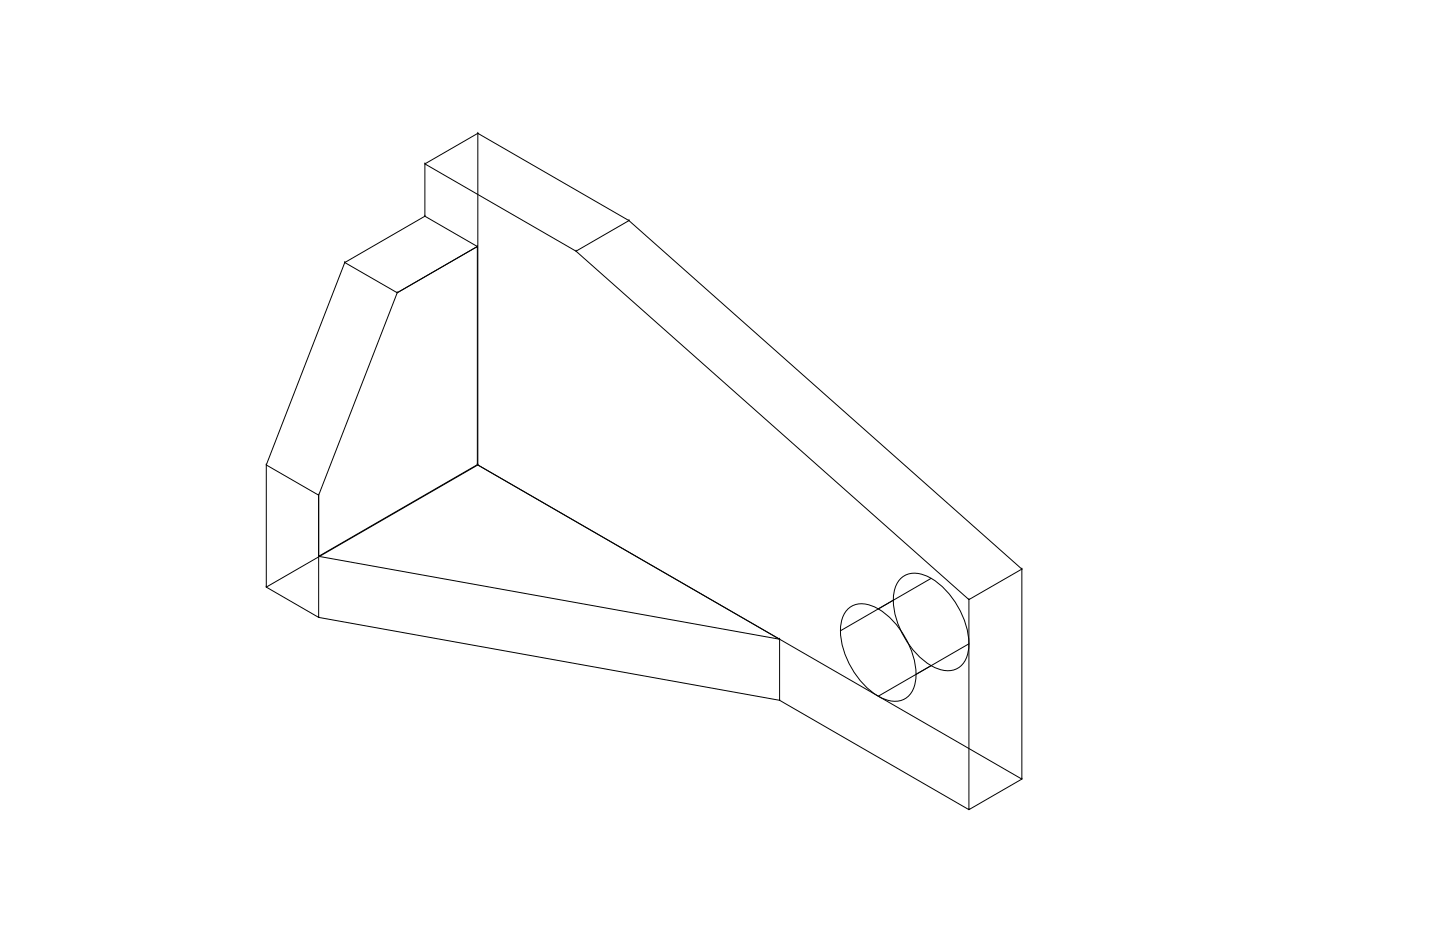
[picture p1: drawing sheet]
<svg xmlns="http://www.w3.org/2000/svg" width="432mm" height="279mm" viewBox="0 0 432 279" stroke-linecap="round" stroke-linejoin="round" font-family="sans-serif">
<!-- layer: 0 -->
<g fill="none" stroke="#000" stroke-width=".3">
<path d="M143.3 40l-15.9 9.1v15.7l-24 13.9-23.6 60.7 15.8 9v36.7l-15.8-9.1M143.3 40h.1M127.4 49.1l45.3 26.2 15.9-9.2M127.4 49.1h.1M103.4 78.7h.1M103.4 78.7l15.7 9.1M127.4 64.8h.1M127.4 64.8l15.7 9.1M143.1 73.9h.1M143.1 73.9l-24 13.9M172.7 75.3h.1M172.7 75.3l117.8 104.5"/>
<path d="M188.6 66.1h.1M119.1 87.8h.1M79.8 139.4v36.6l63.5-36.6M79.8 139.4h.1M143.1 139.3l90.7 52.3v18.3M143.1 139.3h.1M143.3 139.4h.1M95.6 148.4h.1M79.8 176h.1M95.6 166.8l47.5-27.5v-65.4l-24 13.9-23.5 60.6v18.4l138.2 24.8M95.6 166.8h.1M270.4 173.2a7.5 7.5 0 0 1 8.8 .2 24.5 24.5 0 0 1 11.3 21.1 6.5 6.5 0 0 1-6.3 6.6 15.2 15.2 0 0 1-10.7-6.6 22.5 22.5 0 0 1-5.3-17.4 7.2 7.2 0 0 1 2.2-3.9z"/>
<path d="M279.2 173.4l-27.2 15.7M290.5 179.8l15.9-9.2v63l-15.9 9.1zM290.5 179.8h.1M306.4 170.6l-117.8-104.5-45.3-26.1v99.4l163.1 94.2M306.4 170.6h.1M95.6 185.1l138.2 24.8 56.7 32.8M95.6 185.1h.1M233.8 191.6h.1M252 189.1h.1M254.5 182.3a7.5 7.5 0 0 1 8.9 .2 24.5 24.5 0 0 1 11.2 21.1 6.5 6.5 0 0 1-6.3 6.6 15.2 15.2 0 0 1-10.7-6.6 22.5 22.5 0 0 1-5.3-17.3 7.2 7.2 0 0 1 2.2-4zM290.5 193l-27.1 15.7M233.8 209.9h.1"/>
<path d="M306.4 233.6h.1M290.5 242.7h.1"/>
</g>
</svg>
